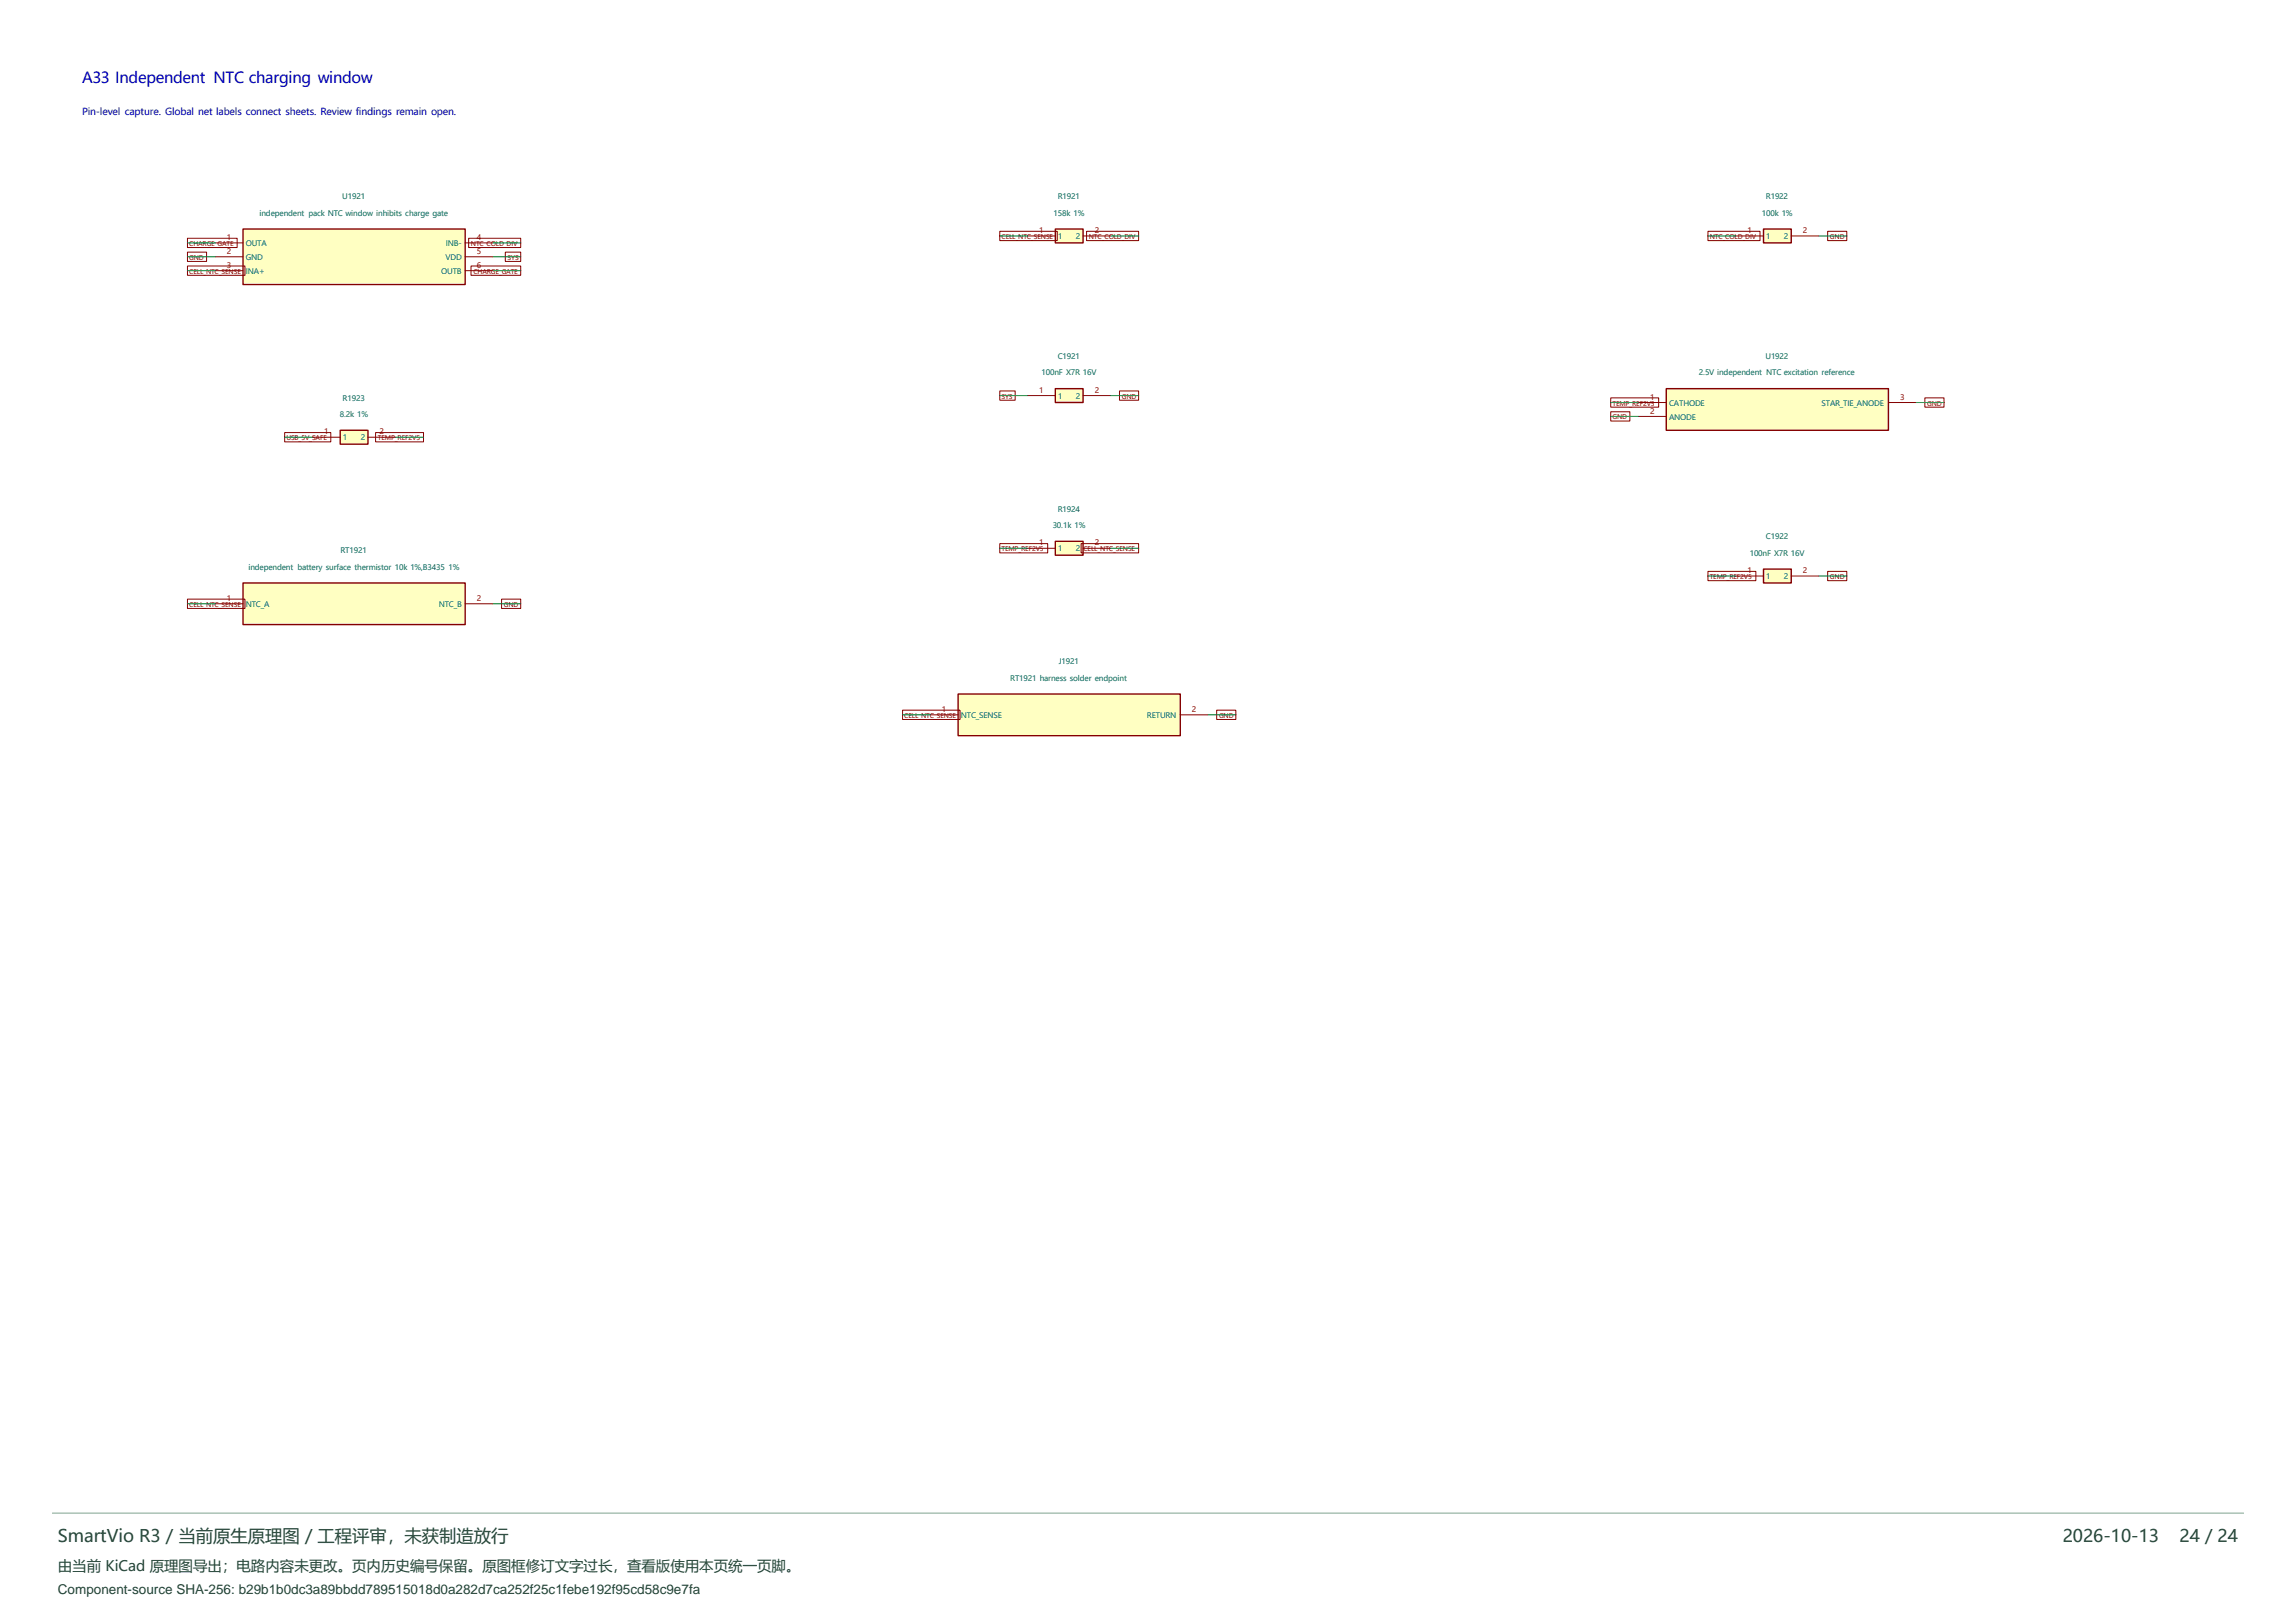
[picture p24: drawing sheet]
<svg xmlns="http://www.w3.org/2000/svg" width="420mm" height="297mm" viewBox="0 0 420 297" stroke-linecap="round" stroke-linejoin="round" font-family="sans-serif">
<defs><g id="words">
<g font-size="3.2" fill="#214236">
<text x="10.6" y="282.2">SmartVio R3 / 当前原生原理图 / 工程评审，未获制造放行</text>
<text x="377.3" y="282.2">2026-10-13</text>
<text x="398.7" y="282.2">24 / 24</text>
</g>
<text font-size="2.8" fill="#0000c2" x="15" y="15.2">A33 Independent NTC charging window</text>
<text font-size="2.6" fill="#214236" x="10.6" y="287.5">由当前 KiCad 原理图导出；电路内容未更改。页内历史编号保留。原图框修订文字过长，查看版使用本页统一页脚。</text>
<text font-size="2.5" fill="#214236" x="10.6" y="291.7">Component-source SHA-256: b29b1b0dc3a89bbdd789515018d0a282d7ca252f25c1febe192f95cd58c9e7fa</text>
<text font-size="1.8" fill="#0000c2" x="15" y="21.1">Pin-level capture. Global net labels connect sheets. Review findings remain open.</text>
<g font-size="1.4" fill="#006464">
<text x="47.5" y="39.5">independent pack NTC window inhibits charge gate</text>
<text x="62.6" y="36.5">U1921</text>
<text x="192.7" y="39.5">158k 1%</text>
<text x="193.5" y="36.5">R1921</text>
<text x="322.3" y="39.5">100k 1%</text>
<text x="323" y="36.5">R1922</text>
<text x="45" y="45">OUTA</text>
<text x="45" y="47.6">GND</text>
<text x="81.5" y="47.6">VDD</text>
<text x="81.5" y="45">INB-</text>
<text x="193.5" y="43.8">1</text>
<text x="196.8" y="43.8">2</text>
<text x="323.1" y="43.8">1</text>
<text x="326.3" y="43.8">2</text>
<text x="45" y="50.1">INA+</text>
<text x="80.7" y="50.1">OUTB</text>
<text x="193.5" y="65.7">C1921</text>
<text x="323" y="65.7">U1922</text>
<text x="190.5" y="68.7">100nF X7R 16V</text>
<text x="310.8" y="68.7">2.5V independent NTC excitation reference</text>
<text x="62.2" y="76.3">8.2k 1%</text>
<text x="62.7" y="73.3">R1923</text>
<text x="193.5" y="73">1</text>
<text x="196.8" y="73">2</text>
<text x="305.3" y="74.2">CATHODE</text>
<text x="305.3" y="76.8">ANODE</text>
<text x="333.2" y="74.2">STAR_TIE_ANODE</text>
<text x="62.7" y="80.6">1</text>
<text x="66" y="80.6">2</text>
<text x="193.5" y="93.6">R1924</text>
<text x="62.3" y="101.3">RT1921</text>
<text x="192.6" y="96.6">30.1k 1%</text>
<text x="193.5" y="100.9">1</text>
<text x="196.8" y="100.9">2</text>
<text x="320.1" y="101.7">100nF X7R 16V</text>
<text x="323" y="98.7">C1922</text>
<text x="45.4" y="104.3">independent battery surface thermistor 10k 1%,B3435 1%</text>
<text x="323.1" y="106">1</text>
<text x="326.3" y="106">2</text>
<text x="45" y="111.1">NTC_A</text>
<text x="80.3" y="111.1">NTC_B</text>
<text x="184.8" y="124.6">RT1921 harness solder endpoint</text>
<text x="193.7" y="121.6">J1921</text>
<text x="175.8" y="131.4">NTC_SENSE</text>
<text x="209.8" y="131.4">RETURN</text>
</g>
<g font-size="1.4" fill="#a90000">
<text x="41.5" y="43.9">1</text>
<text x="41.5" y="46.5">2</text>
<text x="87.2" y="43.9">4</text>
<text x="87.2" y="46.5">5</text>
<text x="190.1" y="42.7">1</text>
<text x="200.2" y="42.7">2</text>
<text x="319.6" y="42.7">1</text>
<text x="329.8" y="42.7">2</text>
<text x="41.5" y="49">3</text>
<text x="87.2" y="49">6</text>
<text x="190.1" y="71.9">1</text>
<text x="200.2" y="71.9">2</text>
<text x="301.8" y="73.1">1</text>
<text x="301.8" y="75.7">2</text>
<text x="347.6" y="73.1">3</text>
<text x="59.3" y="79.5">1</text>
<text x="69.4" y="79.5">2</text>
<text x="190.1" y="99.8">1</text>
<text x="200.2" y="99.8">2</text>
<text x="319.6" y="104.9">1</text>
<text x="329.8" y="104.9">2</text>
<text x="41.5" y="110">1</text>
<text x="87.2" y="110">2</text>
<text x="172.3" y="130.3">1</text>
<text x="218" y="130.3">2</text>
</g>
<g font-size="1.2" fill="#840000">
<text x="34.6" y="47.5">GND</text>
<text x="34.6" y="45">CHARGE_GATE</text>
<text x="86.2" y="45">NTC_COLD_DIV</text>
<text x="92.9" y="47.5">SYS</text>
<text x="183.2" y="43.7">CELL_NTC_SENSE</text>
<text x="199.2" y="43.7">NTC_COLD_DIV</text>
<text x="312.7" y="43.7">NTC_COLD_DIV</text>
<text x="334.7" y="43.7">GND</text>
<text x="34.6" y="50.1">CELL_NTC_SENSE</text>
<text x="86.6" y="50.1">CHARGE_GATE</text>
<text x="183.2" y="72.9">SYS</text>
<text x="205.2" y="72.9">GND</text>
<text x="295" y="74.2">TEMP_REF2V5</text>
<text x="295" y="76.8">GND</text>
<text x="352.5" y="74.2">GND</text>
<text x="52.4" y="80.6">USB_5V_SAFE</text>
<text x="69.1" y="80.6">TEMP_REF2V5</text>
<text x="183.2" y="100.9">TEMP_REF2V5</text>
<text x="198.2" y="100.9">CELL_NTC_SENSE</text>
<text x="312.7" y="106">TEMP_REF2V5</text>
<text x="334.7" y="106">GND</text>
<text x="34.6" y="111">CELL_NTC_SENSE</text>
<text x="92.2" y="111">GND</text>
<text x="165.4" y="131.4">CELL_NTC_SENSE</text>
<text x="223" y="131.4">GND</text>
</g>
</g></defs>
<path d="M193 41.9h5.1v2.6h-5.1z" fill="#ffffc2"/>
<path d="M193 41.9h5.1v2.6h-5.1z" fill="none" stroke="#840000" stroke-width=".25"/>
<path d="M188 43.2h5M198.1 43.2h5.1" fill="none" stroke="#840000" stroke-width=".18"/>
<path d="M304.8 71.1h40.6v7.6h-40.6z" fill="#ffffc2"/>
<path d="M304.8 71.1h40.6v7.6h-40.6z" fill="none" stroke="#840000" stroke-width=".25"/>
<path d="M299.7 73.7h5.1M299.7 76.2h5.1M345.4 73.7h5.1" fill="none" stroke="#840000" stroke-width=".18"/>
<path d="M322.6 104.1h5.1v2.6h-5.1z" fill="#ffffc2"/>
<path d="M322.6 104.1h5.1v2.6h-5.1z" fill="none" stroke="#840000" stroke-width=".25"/>
<path d="M317.5 105.4h5.1M327.7 105.4h5" fill="none" stroke="#840000" stroke-width=".18"/>
<path d="M175.3 127h40.6v7.6h-40.6z" fill="#ffffc2"/>
<path d="M175.3 127h40.6v7.6h-40.6z" fill="none" stroke="#840000" stroke-width=".25"/>
<path d="M170.2 130.8h5.1M215.9 130.8h5.1" fill="none" stroke="#840000" stroke-width=".18"/>
<path d="M44.4 41.9h40.7v10.2h-40.7z" fill="#ffffc2"/>
<path d="M44.4 41.9h40.7v10.2h-40.7z" fill="none" stroke="#840000" stroke-width=".25"/>
<path d="M39.4 44.5h5M39.4 47h5M39.4 49.5h5M85.1 44.5h5.1M85.1 47h5.1M85.1 49.5h5.1" fill="none" stroke="#840000" stroke-width=".18"/>
<path d="M193 99.1h5.1v2.5h-5.1z" fill="#ffffc2"/>
<path d="M193 99.1h5.1v2.5h-5.1z" fill="none" stroke="#840000" stroke-width=".25"/>
<path d="M188 100.3h5M198.1 100.3h5.1" fill="none" stroke="#840000" stroke-width=".18"/>
<path d="M322.6 41.9h5.1v2.6h-5.1z" fill="#ffffc2"/>
<path d="M322.6 41.9h5.1v2.6h-5.1z" fill="none" stroke="#840000" stroke-width=".25"/>
<path d="M317.5 43.2h5.1M327.7 43.2h5" fill="none" stroke="#840000" stroke-width=".18"/>
<path d="M193 71.1h5.1v2.6h-5.1z" fill="#ffffc2"/>
<path d="M193 71.1h5.1v2.6h-5.1z" fill="none" stroke="#840000" stroke-width=".25"/>
<path d="M188 72.4h5M198.1 72.4h5.1" fill="none" stroke="#840000" stroke-width=".18"/>
<path d="M44.4 106.7h40.7v7.6h-40.7z" fill="#ffffc2"/>
<path d="M44.4 106.7h40.7v7.6h-40.7z" fill="none" stroke="#840000" stroke-width=".25"/>
<path d="M39.4 110.5h5M85.1 110.5h5.1" fill="none" stroke="#840000" stroke-width=".18"/>
<path d="M62.2 78.7h5.1v2.6h-5.1z" fill="#ffffc2"/>
<path d="M62.2 78.7h5.1v2.6h-5.1z" fill="none" stroke="#840000" stroke-width=".25"/>
<g fill="none" stroke="#840000" stroke-width=".18">
<path d="M34.3 46.1h3.5v1.7h-3.5zM34.3 43.6h9.1v1.7h-9.1zM34.3 48.7h10.5v1.7h-10.5zM85.7 43.6h9.5v1.7h-9.5zM86.2 48.7h9v1.7h-9zM92.4 46.1h2.8v1.7h-2.8zM182.9 42.3h10.5v1.7h-10.5zM198.8 42.3h9.5v1.7h-9.5zM312.4 42.3h9.5v1.7h-9.5zM334.3 42.3h3.5v1.7h-3.5zM52.1 79.2h8.4v1.7h-8.4zM68.7 79.2h8.8v1.7h-8.8z"/>
<path d="M182.9 71.5h2.8v1.7h-2.8zM204.8 71.5h3.5v1.7h-3.5zM294.6 72.8h8.8v1.7h-8.8zM294.6 75.3h3.5v1.8h-3.5zM352.1 72.8h3.5v1.7h-3.5zM57.1 80h5.1M67.3 80h5.1M182.9 99.5h8.7v1.7h-8.7zM197.8 99.5h10.5v1.7h-10.5zM34.3 109.6h10.5v1.7h-10.5zM91.7 109.6h3.5v1.7h-3.5zM312.4 104.6h8.8v1.7h-8.8z"/>
<path d="M334.3 104.6h3.5v1.7h-3.5zM165.1 130h10.5v1.7h-10.5zM222.6 130h3.5v1.7h-3.5z"/>
</g>
<g fill="none" stroke="#009600" stroke-width=".18">
<path d="M34.3 44.5h5.1M34.3 47h5.1M34.3 49.5h5.1M90.2 44.5h5M90.2 47h5M90.2 49.5h5M182.9 43.2h5.1M203.2 43.2h5.1M312.4 43.2h5.1M332.7 43.2h5.1M182.9 72.4h5.1M203.2 72.4h5.1"/>
<path d="M294.6 76.2h5.1M294.6 73.7h5.1M350.5 73.7h5.1M52.1 80h5M72.4 80h5.1M34.3 110.5h5.1M90.2 110.5h5M182.9 100.3h5.1M203.2 100.3h5.1M312.4 105.4h5.1M332.7 105.4h5.1M165.1 130.8h5.1"/>
<path d="M221 130.8h5.1"/>
</g>
<path d="M9.5 276.9h401" fill="none" stroke="#80a38f" stroke-width=".18"/>
<use href="#words"/>
</svg>
